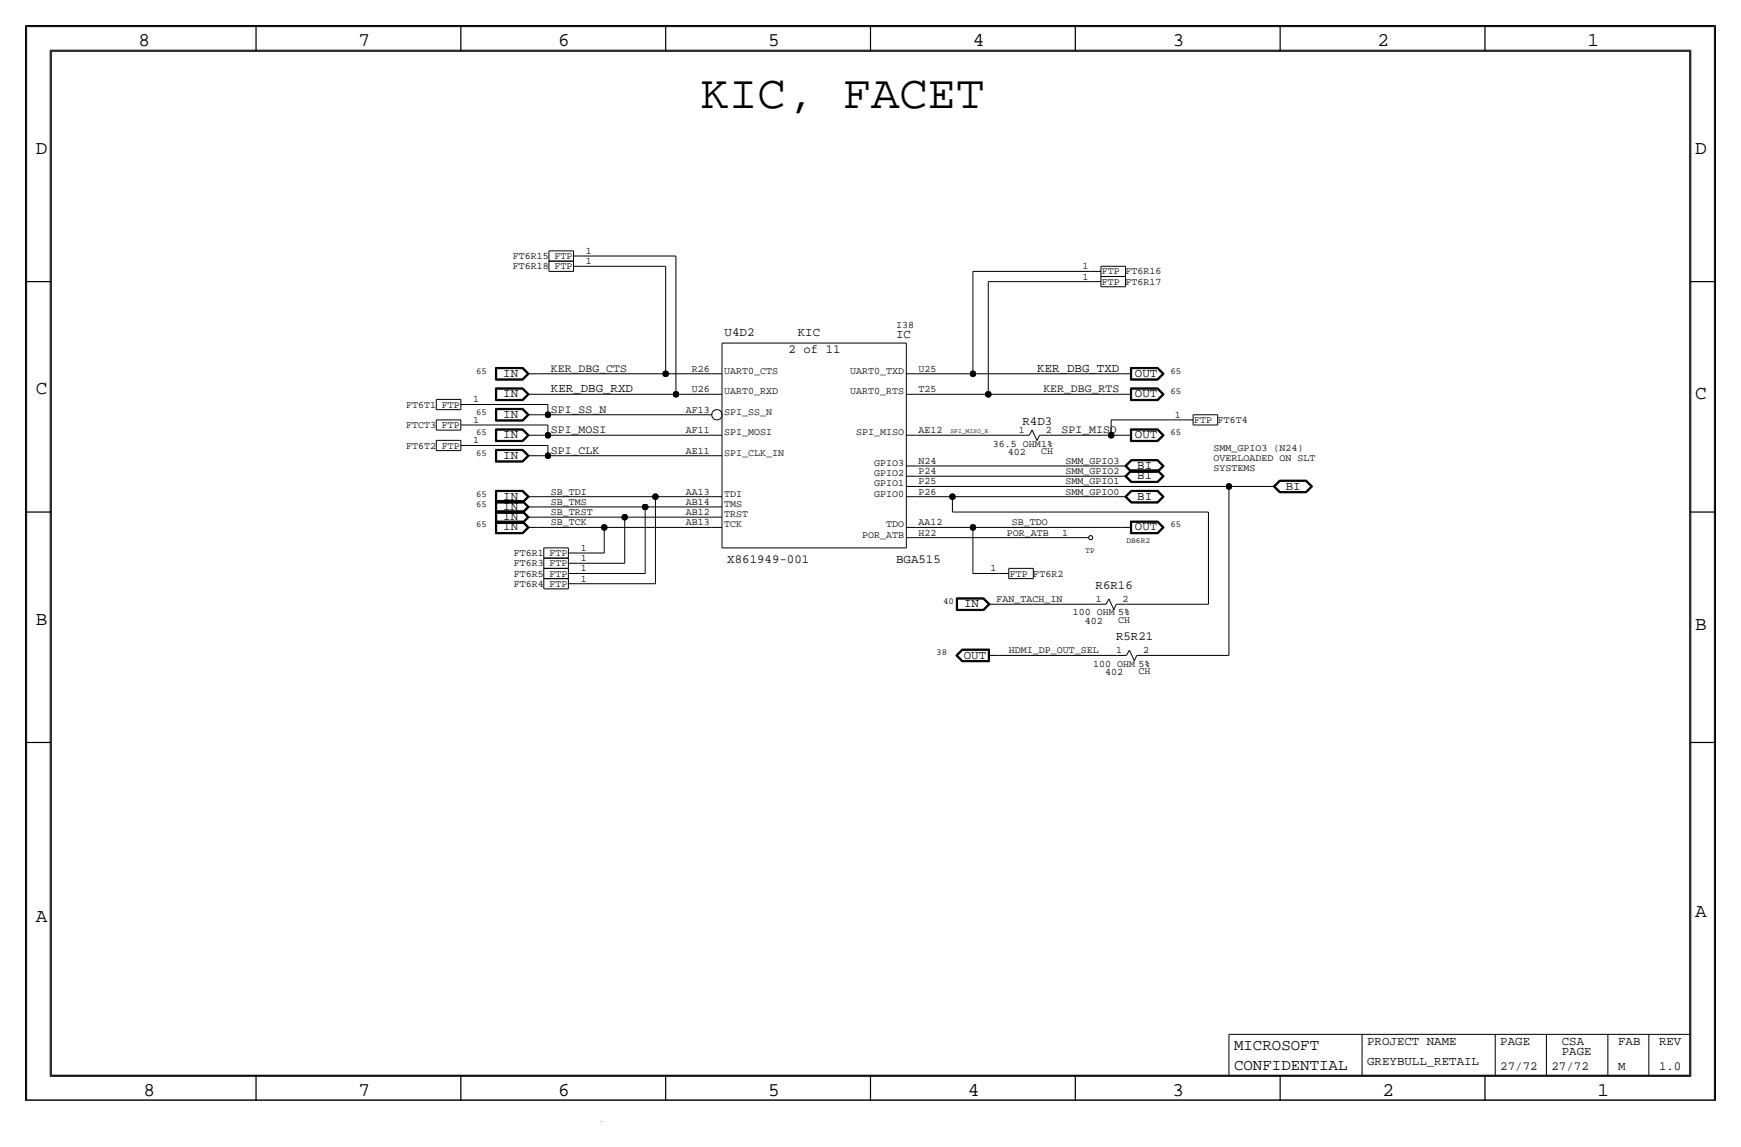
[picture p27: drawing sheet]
<svg xmlns="http://www.w3.org/2000/svg" width="432mm" height="284mm" viewBox="0 0 432 284" stroke-linecap="round" stroke-linejoin="round" font-family="sans-serif">
<defs><g id="words">
<text font-size="11.7" x="173.8" y="26.7">KIC, FACET</text>
<g font-size="4.8">
<text x="34.3" y="11.4">8</text>
<text x="88.9" y="11.4">7</text>
<text x="138.5" y="11.4">6</text>
<text x="190.5" y="11.4">5</text>
<text x="241.3" y="11.4">4</text>
<text x="290.8" y="11.4">3</text>
<text x="341.6" y="11.4">2</text>
<text x="393.7" y="11.4">1</text>
<text x="8.9" y="38.1">D</text>
<text x="420.4" y="38.1">D</text>
<text x="8.9" y="97.8">C</text>
<text x="420.4" y="99.1">C</text>
<text x="8.9" y="154.9">B</text>
<text x="420.4" y="156.2">B</text>
<text x="420.4" y="227.3">A</text>
<text x="8.9" y="228.6">A</text>
<text x="35.6" y="271.8">8</text>
<text x="88.9" y="271.8">7</text>
<text x="138.4" y="271.8">6</text>
<text x="190.5" y="271.8">5</text>
<text x="240" y="271.8">4</text>
<text x="290.8" y="271.8">3</text>
<text x="342.9" y="271.8">2</text>
<text x="396.2" y="271.8">1</text>
</g>
<g font-size="3.9">
<text x="306.1" y="260.4">MICROSOFT</text>
<text x="306.1" y="265.4">CONFIDENTIAL</text>
</g>
<g font-size="3.1">
<text x="179.7" y="83.4">U4D2</text>
<text x="197.9" y="83.4">KIC</text>
<text x="222.2" y="83.8">IC</text>
<text x="195.6" y="87.6">2 of 11</text>
<text x="124.8" y="93.5">IN</text>
<text x="257.3" y="92.2">KER_DBG_TXD</text>
<text x="281.5" y="93.5">OUT</text>
<text x="124.8" y="98.6">IN</text>
<text x="136.7" y="97.3">KER_DBG_RXD</text>
<text x="281.5" y="98.6">OUT</text>
<text x="124.8" y="103.6">IN</text>
<text x="253.6" y="105.4">R4D3</text>
<text x="124.8" y="113.8">IN</text>
<text x="124.8" y="108.7">IN</text>
<text x="281.5" y="108.7">OUT</text>
<text x="282.1" y="118.9">BI</text>
<text x="282.1" y="116.3">BI</text>
<text x="124.8" y="124">IN</text>
<text x="282.1" y="124">BI</text>
<text x="318.9" y="121.4">BI</text>
<text x="124.8" y="131.6">IN</text>
<text x="124.8" y="129">IN</text>
<text x="124.8" y="126.5">IN</text>
<text x="281.5" y="131.6">OUT</text>
<text x="180.4" y="139.6">X861949-001</text>
<text x="222.2" y="139.6">BGA515</text>
<text x="271.7" y="146.1">R6R16</text>
<text x="239.1" y="150.6">IN</text>
<text x="276.8" y="158.8">R5R21</text>
<text x="239.1" y="163.3">OUT</text>
<text x="339.1" y="259.1">PROJECT NAME</text>
<text x="372.1" y="259.1">PAGE</text>
<text x="387.4" y="259.1">CSA</text>
<text x="387.4" y="261.6">PAGE</text>
<text x="401.3" y="259.1">FAB</text>
<text x="411.5" y="259.1">REV</text>
<text x="339.1" y="264.2">GREYBULL_RETAIL</text>
<text x="372.1" y="265.4">27/72</text>
<text x="384.8" y="265.4">27/72</text>
<text x="401.3" y="265.4">M</text>
<text x="411.5" y="265.4">1.0</text>
</g>
<g font-size="2.9">
<text x="136.7" y="92.2">KER_DBG_CTS</text>
<text x="258.8" y="97.3">KER_DBG_RTS</text>
<text x="136.7" y="107.4">SPI_MOSI</text>
<text x="136.7" y="102.4">SPI_SS_N</text>
<text x="263.3" y="107.4">SPI_MISO</text>
<text x="136.7" y="112.5">SPI_CLK</text>
</g>
<g font-size="2.5">
<text x="127.2" y="64.3">FT6R15</text>
<text x="137.5" y="64.3">FTP</text>
<text x="145.3" y="65.5">1</text>
<text x="145.3" y="63">1</text>
<text x="127.2" y="66.8">FT6R18</text>
<text x="137.5" y="66.8">FTP</text>
<text x="268.5" y="69.3">1</text>
<text x="268.5" y="66.8">1</text>
<text x="273.3" y="70.6">FTP</text>
<text x="273.3" y="68.1">FTP</text>
<text x="279.1" y="70.6">FT6R17</text>
<text x="279.1" y="68.1">FT6R16</text>
<text x="222.2" y="81.3">I38</text>
<text x="171.6" y="92.2">R26</text>
<text x="179.6" y="92.7">UART0_CTS</text>
<text x="210.9" y="92.7">UART0_TXD</text>
<text x="227.8" y="92.2">U25</text>
<text x="100.8" y="101.1">FT6T1</text>
<text x="109.6" y="101.1">FTP</text>
<text x="117.3" y="99.8">1</text>
<text x="171.6" y="97.3">U26</text>
<text x="179.6" y="97.8">UART0_RXD</text>
<text x="210.9" y="97.8">UART0_RTS</text>
<text x="227.8" y="97.3">T25</text>
<text x="100.8" y="106.2">FTCT3</text>
<text x="109.6" y="106.2">FTP</text>
<text x="117.3" y="104.9">1</text>
<text x="170.1" y="102.4">AF13</text>
<text x="170.1" y="107.4">AF11</text>
<text x="179.6" y="107.9">SPI_MOSI</text>
<text x="179.6" y="102.9">SPI_SS_N</text>
<text x="212.4" y="107.9">SPI_MISO</text>
<text x="227.8" y="107.4">AE12</text>
<text x="252.7" y="107.4">1</text>
<text x="259.4" y="107.4">2</text>
<text x="291.4" y="103.6">1</text>
<text x="296.2" y="104.9">FTP FT6T4</text>
<text x="100.8" y="111.3">FT6T2</text>
<text x="109.6" y="111.3">FTP</text>
<text x="117.3" y="110">1</text>
<text x="170.1" y="112.5">AE11</text>
<text x="179.6" y="113">SPI_CLK_IN</text>
<text x="246.3" y="110.7">36.5 OHM1%</text>
<text x="250" y="112.8">402</text>
<text x="258.3" y="112.7">CH</text>
<text x="301" y="111.8">SMM_GPIO3 (N24)</text>
<text x="216.8" y="118.1">GPIO2</text>
<text x="216.8" y="115.6">GPIO3</text>
<text x="227.8" y="115.1">N24</text>
<text x="227.8" y="117.6">P24</text>
<text x="264.2" y="117.6">SMM_GPIO2</text>
<text x="264.2" y="115.1">SMM_GPIO3</text>
<text x="301" y="114.3">OVERLOADED ON SLT</text>
<text x="301" y="116.8">SYSTEMS</text>
<text x="136.7" y="125.2">SB_TMS</text>
<text x="136.7" y="122.7">SB_TDI</text>
<text x="170.1" y="125.2">AB14</text>
<text x="170.1" y="122.7">AA13</text>
<text x="179.6" y="125.7">TMS</text>
<text x="179.6" y="123.2">TDI</text>
<text x="216.8" y="123.2">GPIO0</text>
<text x="216.8" y="120.6">GPIO1</text>
<text x="227.8" y="120.1">P25</text>
<text x="227.8" y="122.7">P26</text>
<text x="264.2" y="122.7">SMM_GPIO0</text>
<text x="264.2" y="120.1">SMM_GPIO1</text>
<text x="136.7" y="130.3">SB_TCK</text>
<text x="136.7" y="127.8">SB_TRST</text>
<text x="170.1" y="127.8">AB12</text>
<text x="170.1" y="130.3">AB13</text>
<text x="179.6" y="130.8">TCK</text>
<text x="179.6" y="128.3">TRST</text>
<text x="219.8" y="130.8">TDO</text>
<text x="227.8" y="130.3">AA12</text>
<text x="251" y="130.3">SB_TDO</text>
<text x="127.4" y="137.9">FT6R1</text>
<text x="136.3" y="137.9">FTP</text>
<text x="144" y="136.6">1</text>
<text x="213.9" y="133.4">POR_ATB</text>
<text x="227.8" y="132.8">H22</text>
<text x="249.7" y="132.8">POR_ATB</text>
<text x="263.4" y="132.8">1</text>
<text x="127.4" y="143">FT6R5</text>
<text x="127.4" y="140.5">FT6R3</text>
<text x="136.3" y="143">FTP</text>
<text x="136.3" y="140.5">FTP</text>
<text x="144" y="141.7">1</text>
<text x="144" y="139.2">1</text>
<text x="245.7" y="141.7">1</text>
<text x="250.4" y="143">FTP FT6R2</text>
<text x="127.4" y="145.5">FT6R4</text>
<text x="136.3" y="145.5">FTP</text>
<text x="144" y="144.3">1</text>
<text x="247.1" y="149.4">FAN_TACH_IN</text>
<text x="271.8" y="149.3">1</text>
<text x="278.4" y="149.3">2</text>
<text x="266.1" y="152.7">100 OHM 5%</text>
<text x="269" y="154.7">402</text>
<text x="277.3" y="154.6">CH</text>
<text x="250.2" y="162.1">HDMI_DP_OUT_SEL</text>
<text x="271.1" y="165.4">100 OHM 5%</text>
<text x="274.1" y="167.4">402</text>
<text x="276.8" y="162.1">1</text>
<text x="282.4" y="167.3">CH</text>
<text x="283.5" y="162.1">2</text>
</g>
<g font-size="2.3">
<text x="118.1" y="92.7">65</text>
<text x="290.3" y="92.7">65</text>
<text x="290.3" y="97.8">65</text>
<text x="118.1" y="108">65</text>
<text x="118.1" y="102.9">65</text>
<text x="290.3" y="108">65</text>
<text x="118.1" y="113">65</text>
<text x="118.1" y="125.7">65</text>
<text x="118.1" y="123.2">65</text>
<text x="118.1" y="130.8">65</text>
<text x="290.3" y="130.8">65</text>
<text x="233.9" y="149.9">40</text>
<text x="232.2" y="162.6">38</text>
</g>
<g font-size="2">
<text x="269.2" y="137.2">TP</text>
<text x="279.4" y="134.6">DB6R2</text>
</g>
<text font-size="1.6" x="235.7" y="107.4">SPI_MISO_R</text>
</g></defs>
<!-- layer: Nets -->
<g fill="none" stroke="#000" stroke-width=".25">
<path d="M144.8 63.5h22.8zM144.8 66h20.3zM165.1 66v26.7zM167.6 63.5v34.3zM241.3 67.3h29.2zM241.3 67.3v25.4zM245.1 69.8h25.4zM245.1 69.8v28zM133.3 97.8h34.3zM133.3 92.7h31.8zM165.1 92.7h11.4zM167.6 97.8h8.9z"/>
<path d="M227.3 97.8h17.8zM227.3 92.7h14zM241.3 92.7h36.8zM245.1 97.8h33zM116.8 110.5h19.1zM116.8 105.4h19.1zM116.8 100.3h19.1zM133.3 108h2.6zM133.3 102.9h2.6zM133.3 113h2.6zM135.9 110.5v2.5zM135.9 113h40.6z"/>
<path d="M135.9 105.4v2.6zM135.9 100.3v2.6zM135.9 108h40.6zM135.9 102.9h40.6zM227.3 118.1h49.6zM227.3 108h25.4zM227.3 115.6h49.6zM260.4 108h15.2zM275.6 104.1h17.8zM275.6 104.1v3.9zM275.6 108h2.5zM133.3 128.3h21.6z"/>
<path d="M133.3 125.7h26.7zM133.3 123.2h29.3zM133.4 130.8h16.5zM143.5 139.7h11.4zM143.5 137.2h6.4zM149.9 130.8h26.6zM149.9 130.8v6.4zM154.9 128.3v11.4zM154.9 128.3h21.6zM160 125.7v16.5zM160 125.7h16.5zM162.6 123.2v21.6z"/>
<path d="M162.6 123.2h13.9zM227.3 120.7h77.5zM227.3 130.8h14zM227.3 123.2h8.9zM227.3 133.4h38.1zM236.2 127h63.5zM236.2 123.2h40.7zM236.2 123.2v3.8zM241.3 130.8v11.4zM241.3 130.8h36.8zM299.7 127v22.9zM304.8 120.7v41.9z"/>
<path d="M304.8 120.7h8.9zM143.5 142.2h16.5zM143.5 144.8h19.1zM241.3 142.2h6.3zM247.6 149.9h24.2zM279.4 149.9h20.3zM247.6 162.6h29.3zM284.5 162.6h20.3zM149.2 278h.1"/>
</g>
<g fill="#000" stroke="#000" stroke-width=".25">
<circle cx="165.1" cy="92.7" r=".72"/>
<circle cx="167.6" cy="97.8" r=".72"/>
<circle cx="241.3" cy="92.7" r=".72"/>
<circle cx="245.1" cy="97.8" r=".72"/>
<circle cx="135.9" cy="113" r=".72"/>
<circle cx="135.9" cy="108" r=".72"/>
<circle cx="135.9" cy="102.9" r=".72"/>
<circle cx="275.6" cy="108" r=".72"/>
<circle cx="149.9" cy="130.8" r=".72"/>
<circle cx="154.9" cy="128.3" r=".72"/>
<circle cx="160" cy="125.7" r=".72"/>
<circle cx="162.6" cy="123.2" r=".72"/>
<circle cx="236.2" cy="123.2" r=".72"/>
<circle cx="241.3" cy="130.8" r=".72"/>
<circle cx="304.8" cy="120.7" r=".72"/>
</g>
<!-- layer: Components -->
<g fill="none" stroke="#000" stroke-width=".25">
<path d="M136.1 67.3h6.1zM136.1 64.8v2.5zM136.1 64.8h6.1zM136.1 62.2v2.6zM136.1 62.2h6.1zM142.2 64.8v2.5zM142.2 62.2v2.6zM142.2 66h2.6zM142.2 63.5h2.6zM270.5 69.8h2.5zM270.5 67.3h2.5zM273 68.6v2.5z"/>
<path d="M273 66v2.6zM273.1 71.1h6zM273.1 68.6h6zM273.1 66h6zM279.1 68.6v2.5zM279.1 66v2.6zM108.2 99.1v2.5zM108.2 99.1h6.1zM114.3 99.1v2.5zM122.9 96.2v3.2zM122.9 99.4h6.8zM122.9 91.1v3.2z"/>
<path d="M122.9 94.3h6.8zM122.9 96.2h6.8zM122.9 91.1h6.8zM123 96.3v3zM123 99.3h6.6zM123 91.2v3zM123 94.2h6.6zM123 96.3h6.6zM123 91.2h6.6zM123.1 96.4h6.5zM123.1 91.3h6.5zM123.1 96.4v2.8z"/>
<path d="M123.1 99.2h6.5zM123.1 91.3v2.8zM123.1 94.1h6.5zM123.2 96.5h6.3zM123.2 96.5v2.6zM123.2 99.1h6.3zM123.2 91.4h6.3zM123.2 91.4v2.6zM123.2 94h6.3zM129.5 99.1l1.3-1.3zM129.5 94l1.3-1.3zM129.5 96.5l1.3 1.3z"/>
<path d="M129.5 91.4l1.3 1.3zM129.6 99.2l1.4-1.4zM129.6 94.1l1.4-1.4zM129.6 96.4l1.4 1.4zM129.6 91.3l1.4 1.4zM129.6 96.3l1.5 1.5zM129.6 91.2l1.5 1.5zM129.7 96.2l1.6 1.6zM129.7 91.1l1.6 1.6zM129.7 99.4l1.6-1.6zM129.7 94.3l1.6-1.6zM130.8 97.8h2.5z"/>
<path d="M130.8 92.7h2.5zM131.1 97.8l-1.5 1.5zM131.1 92.7l-1.5 1.5zM176.5 97.8h2.6zM176.5 92.7h2.6zM179.1 85.1h45.7zM179.1 85.1v50.8zM224.8 85.1v50.8zM224.8 97.8h2.5zM224.8 92.7h2.5zM278.1 97.8h2.6zM278.1 92.7h2.6z"/>
<path d="M280.4 96.2v3.2zM280.4 99.4h6.8zM280.4 91.1v3.2zM280.4 94.3h6.8zM280.4 96.2h6.8zM280.4 91.1h6.8zM280.5 96.3v3zM280.5 99.3h6.6zM280.5 91.2v3zM280.5 94.2h6.6zM280.5 96.3h6.6zM280.5 91.2h6.6z"/>
<path d="M280.6 96.4v2.8zM280.6 99.2h6.5zM280.6 91.3v2.8zM280.6 94.1h6.5zM280.6 96.4h6.5zM280.6 91.3h6.5zM280.7 96.5h6.3zM280.7 96.5v2.6zM280.7 99.1h6.3zM280.7 91.4h6.3zM280.7 91.4v2.6zM280.7 94h6.3z"/>
<path d="M287 99.1l1.3-1.3zM287 96.5l1.3 1.3zM287 91.4l1.3 1.3zM287.1 99.2l1.3-1.4zM287.1 94.1l1.3-1.4zM287.1 96.4l1.3 1.4zM287.1 91.3l1.3 1.4zM287.1 99.3l1.5-1.5zM287.1 94.2l1.5-1.5zM287.1 96.3l1.5 1.5zM287.1 91.2l1.5 1.5zM287.2 99.4l1.5-1.6z"/>
<path d="M287.2 94.3l1.5-1.6zM287.2 96.2l1.5 1.6zM287.2 91.1l1.5 1.6zM288.3 92.7l-1.3 1.3zM108.2 111.8h6.1zM108.2 109.2v2.6zM108.2 109.2h6.1zM108.2 106.7h6.1zM108.2 104.1v2.6zM108.2 104.1h6.1zM108.2 101.6h6.1zM114.3 110.5h2.5z"/>
<path d="M114.3 105.4h2.5zM114.3 100.3h2.5zM114.3 109.2v2.6zM114.3 104.1v2.6zM122.9 111.5v3.1zM122.9 114.6h6.8zM122.9 106.4v3.1zM122.9 109.5h6.8zM122.9 101.3v3.1zM122.9 104.4h6.8zM122.9 111.5h6.8zM122.9 106.4h6.8z"/>
<path d="M122.9 101.3h6.8zM123 111.6v2.9zM123 114.5h6.6zM123 106.5v2.9zM123 109.4h6.6zM123 101.4v2.9zM123 104.3h6.6zM123 111.6h6.6zM123 106.5h6.6zM123 101.4h6.6zM123.1 111.7h6.5zM123.1 106.6h6.5z"/>
<path d="M123.1 101.5h6.5zM123.1 111.7v2.7zM123.1 114.4h6.5zM123.1 106.6v2.7zM123.1 109.3h6.5zM123.1 101.5v2.7zM123.1 104.2h6.5zM123.2 111.8h6.3zM123.2 111.8v2.5zM123.2 114.3h6.3zM123.2 106.7h6.3zM123.2 106.7v2.5z"/>
<path d="M123.2 109.2h6.3zM123.2 101.6h6.3zM123.2 101.6v2.5zM123.2 104.1h6.3zM129.5 114.3l1.3-1.3zM129.5 109.2l1.3-1.2zM129.5 104.1l1.3-1.2zM129.5 111.8l1.3 1.2zM129.5 106.7l1.3 1.3zM129.5 101.6l1.3 1.3zM129.6 114.4l1.4-1.4zM129.6 109.3l1.4-1.3z"/>
<path d="M129.6 104.2l1.4-1.3zM129.6 111.7l1.4 1.3zM129.6 106.6l1.4 1.4zM129.6 101.5l1.4 1.4zM129.6 111.6l1.5 1.4zM129.6 106.5l1.5 1.5zM129.6 101.4l1.5 1.5zM129.6 114.5l1.5-1.5zM129.6 109.4l1.5-1.4zM129.6 104.3l1.5-1.4zM129.7 111.5l1.6 1.5zM129.7 106.4l1.6 1.6z"/>
<path d="M129.7 101.3l1.6 1.6zM129.7 114.6l1.6-1.6zM129.7 109.5l1.6-1.5zM129.7 104.4l1.6-1.5zM130.8 113h2.5zM130.8 108h2.5zM130.8 102.9h2.5zM176.5 108h2.6zM176.5 113h2.6zM224.8 118.1h2.5zM224.8 115.6h2.5zM224.8 108h2.5z"/>
<path d="M252.7 108h2.6zM256 106.6l1.2 2.7zM256 106.6l-.7 1.4zM257.8 108h2.5zM257.8 108l-.6 1.3zM276.9 118.1h2.5zM276.9 115.6h2.5zM278.1 108h2.6zM278.9 118.1l1.6-1.6zM278.9 115.6l1.6-1.6zM278.9 118.1l1.6 1.6zM278.9 115.6l1.6 1.5z"/>
<path d="M279.1 118.1l1.5-1.5zM279.1 115.6l1.5-1.5zM279.1 118.1l1.5 1.5zM279.1 115.6l1.5 1.4zM279.2 118.1l1.4-1.4zM279.2 115.6l1.4-1.4zM279.2 118.1l1.4 1.4zM279.2 115.6l1.4 1.3zM279.4 118.1l1.3 1.3zM279.4 115.6l1.3 1.2zM279.4 118.1l1.3-1.3zM279.4 115.6l1.3-1.3z"/>
<path d="M280.4 106.4v3.1zM280.4 109.5h6.8zM280.4 106.4h6.8zM280.5 106.5v2.9zM280.5 109.4h6.6zM280.5 106.5h6.6zM280.5 119.7h6.7zM280.5 117.1h6.7zM280.5 116.5h6.7zM280.5 114h6.7zM280.6 119.6h6.5zM280.6 117h6.5z"/>
<path d="M280.6 116.6h6.5zM280.6 114.1h6.5zM280.6 106.6v2.7zM280.6 109.3h6.5zM280.6 106.6h6.5zM280.6 116.7h6.5zM280.6 114.2h6.5zM280.6 119.5h6.5zM280.6 116.9h6.5zM280.7 119.4h6.3zM280.7 116.8h6.3zM280.7 114.3h6.3z"/>
<path d="M280.7 106.7h6.3zM280.7 106.7v2.5zM280.7 109.2h6.3zM287 109.2l1.3-1.2zM287 116.8l1.3 1.3zM287 114.3l1.3 1.3zM287 106.7l1.3 1.3zM287.1 119.5l1.3-1.4zM287.1 116.9l1.3-1.3zM287.1 109.3l1.3-1.3zM287.1 116.7l1.3 1.4zM287.1 114.2l1.3 1.4z"/>
<path d="M287.1 106.6l1.3 1.4zM287.1 119.6l1.5-1.5zM287.1 117l1.5-1.4zM287.1 109.4l1.5-1.4zM287.1 116.6l1.5 1.5zM287.1 114.1l1.5 1.5zM287.1 106.5l1.5 1.5zM287.2 119.7l1.5-1.6zM287.2 117.1l1.5-1.5zM287.2 109.5l1.5-1.5zM287.2 116.5l1.5 1.6zM287.2 114l1.5 1.6z"/>
<path d="M287.2 106.4l1.5 1.6zM288.3 118.1l-1.3 1.3zM288.3 115.6l-1.3 1.2zM293.4 104.1h2.5zM295.9 102.9v2.5zM295.9 105.4h6.1zM295.9 102.9h6.1zM302 102.9v2.5zM317.3 119.1h6.7zM317.4 119.2h6.6zM317.4 119.3h6.5zM317.5 119.4h6.3z"/>
<path d="M323.8 119.4l1.3 1.3zM323.9 119.3l1.4 1.4zM324 119.2l1.4 1.5zM324 119.1l1.6 1.6zM122.9 129.2v3.2zM122.9 132.4h6.8zM122.9 126.7v3.1zM122.9 129.8h6.8zM122.9 121.6v3.2zM122.9 124.8h6.8zM122.9 124.2v3.1zM122.9 127.3h6.8z"/>
<path d="M122.9 129.2h6.8zM122.9 126.7h6.8zM122.9 121.6h6.8zM122.9 124.2h6.8zM123 129.3v3zM123 132.3h6.6zM123 126.8v2.9zM123 129.7h6.6zM123 121.7v3zM123 124.7h6.6zM123 124.3v2.9zM123 127.2h6.6z"/>
<path d="M123 129.3h6.6zM123 126.8h6.6zM123 121.7h6.6zM123 124.3h6.6zM123.1 129.4h6.5zM123.1 126.9h6.5zM123.1 121.8h6.5zM123.1 124.4h6.5zM123.1 129.4v2.8zM123.1 132.2h6.5zM123.1 126.9v2.7zM123.1 129.6h6.5z"/>
<path d="M123.1 121.8v2.8zM123.1 124.6h6.5zM123.1 124.4v2.7zM123.1 127.1h6.5zM123.2 129.5h6.3zM123.2 129.5v2.6zM123.2 132.1h6.3zM123.2 127h6.3zM123.2 127v2.5zM123.2 121.9h6.3zM123.2 121.9v2.6zM123.2 124.5h6.3z"/>
<path d="M123.2 124.5v2.5zM129.5 132.1l1.3-1.3zM129.5 129.5l1.3-1.2zM129.5 124.5l1.3-1.3zM129.5 127l1.3-1.3zM129.5 129.5l1.3 1.3zM129.5 127l1.3 1.3zM129.5 121.9l1.3 1.3zM129.5 124.5l1.3 1.2zM129.6 132.2l1.4-1.4zM129.6 129.6l1.4-1.3zM129.6 124.6l1.4-1.4z"/>
<path d="M129.6 127.1l1.4-1.4zM129.6 129.4l1.4 1.4zM129.6 126.9l1.4 1.4zM129.6 121.8l1.4 1.4zM129.6 124.4l1.4 1.3zM129.6 129.3l1.5 1.5zM129.6 126.8l1.5 1.5zM129.6 121.7l1.5 1.5zM129.6 124.3l1.5 1.4zM129.6 132.3l1.5-1.5zM129.6 129.7l1.5-1.4zM129.6 127.2l1.5-1.5z"/>
<path d="M129.7 129.2l1.6 1.6zM129.7 126.7l1.6 1.6zM129.7 121.6l1.6 1.6zM129.7 124.2l1.6 1.5zM129.7 132.4l1.6-1.6zM129.7 129.8l1.6-1.5zM129.7 124.8l1.6-1.6zM129.7 127.3l1.6-1.6zM130.8 130.8h2.5zM130.8 128.3h2.5zM130.8 123.2h2.5zM130.8 125.7h2.5z"/>
<path d="M131.1 123.2l-1.5 1.5zM134.9 138.4v2.6zM134.9 138.4h6.1zM134.9 135.9v2.5zM134.9 135.9h6.1zM141 138.4v2.6zM141 135.9v2.5zM141 139.7h2.5zM141 137.2h2.5zM176.5 125.7h2.6zM176.5 123.2h2.6zM176.5 130.8h2.6z"/>
<path d="M176.5 128.3h2.6zM179.1 135.9h45.7zM224.8 133.4h2.5zM224.8 130.8h2.5zM224.8 123.2h2.5zM224.8 120.7h2.5zM265.4 133.4h4.6zM276.9 123.2h2.5zM278.1 130.8h2.6zM278.9 123.2l1.6-1.6zM278.9 123.2l1.6 1.6zM279.1 123.2l1.5-1.5z"/>
<path d="M279.1 123.2l1.5 1.5zM279.2 123.2l1.4-1.4zM279.2 123.2l1.4 1.4zM279.4 123.2l1.3 1.3zM280.4 129.2v3.2zM280.4 132.4h6.8zM280.4 129.2h6.8zM280.5 129.3v3zM280.5 132.3h6.6zM280.5 129.3h6.6zM280.5 124.8h6.7zM280.5 121.6h6.7z"/>
<path d="M280.6 124.7h6.5zM280.6 121.7h6.5zM280.6 129.4v2.8zM280.6 132.2h6.5zM280.6 129.4h6.5zM280.6 121.8h6.5zM280.6 124.6h6.5zM280.7 124.5h6.3zM280.7 121.9h6.3zM280.7 129.5h6.3zM280.7 129.5v2.6zM280.7 132.1h6.3z"/>
<path d="M280.7 121.9l-1.3 1.3zM287 121.9l1.3 1.3zM287 129.5l1.3 1.3zM287.1 124.6l1.3-1.4zM287.1 132.2l1.3-1.4zM287.1 121.8l1.3 1.4zM287.1 129.4l1.3 1.4zM287.1 124.7l1.5-1.5zM287.1 132.3l1.5-1.5zM287.1 121.7l1.5 1.5zM287.1 129.3l1.5 1.5zM287.2 124.8l1.5-1.6z"/>
<path d="M287.2 132.4l1.5-1.6zM287.2 121.6l1.5 1.6zM287.2 129.2l1.5 1.6zM288.3 123.2l-1.3 1.3zM288.3 130.8l-1.3 1.3zM313.7 120.7h2.5zM315.8 120.7l1.5 1.5zM315.8 120.7l1.5-1.6zM315.9 120.7l1.5 1.4zM315.9 120.7l1.5-1.5zM316.1 120.7l1.3-1.4zM316.1 120.7l1.3 1.3z"/>
<path d="M316.2 120.7l1.3 1.2zM316.2 120.7l1.3-1.3zM317.3 122.2h6.7zM317.4 122.1h6.6zM317.4 122h6.5zM317.5 121.9h6.3zM323.9 122l1.4-1.3zM324 122.1l1.4-1.4zM324 122.2l1.6-1.5zM325.1 120.7l-1.3 1.2zM134.9 146.1h6.1zM134.9 143.5v2.6z"/>
<path d="M134.9 143.5h6.1zM134.9 141v2.5zM134.9 141h6.1zM141 143.5v2.6zM141 141v2.5zM141 144.8h2.5zM141 142.2h2.5zM237.2 148.3v3.1zM237.2 151.4h6.8zM237.2 148.3h6.8zM237.3 148.4v2.9zM237.3 151.3h6.6z"/>
<path d="M237.3 148.4h6.6zM237.4 148.5v2.7zM237.4 151.2h6.5zM237.4 148.5h6.5zM237.5 148.6h6.3zM237.5 148.6v2.5zM237.5 151.1h6.3zM243.8 148.6l1.3 1.3zM243.8 151.1l1.3-1.2zM243.9 151.2l1.4-1.3zM243.9 148.5l1.4 1.4zM243.9 148.4l1.5 1.5z"/>
<path d="M243.9 151.3l1.5-1.4zM244 148.3l1.6 1.6zM244 151.4l1.6-1.5zM245.1 149.9h2.5zM247.6 142.2h2.6zM250.2 143.5h6.1zM250.2 141h6.1zM250.2 141v2.5zM256.3 141v2.5zM271.8 149.9h2.5zM275 148.5l1.3 2.7zM275 148.5l-.7 1.4z"/>
<path d="M276.9 149.9h2.5zM276.9 149.9l-.6 1.3zM237 162.6l1.6 1.5zM237 162.6l1.6-1.6zM237.2 162.6l1.5 1.4zM237.2 162.6l1.5-1.5zM237.3 162.6l1.4-1.4zM237.3 162.6l1.4 1.3zM237.5 162.6l1.3 1.2zM237.5 162.6l1.3-1.3zM238.6 161h6.8zM238.6 164.1h6.8z"/>
<path d="M238.7 161.1h6.6zM238.7 164h6.6zM238.7 161.2h6.5zM238.7 163.9h6.5zM238.8 161.3h6.3zM238.8 163.8h6.3zM245.1 161.3v2.5zM245.1 162.6h2.5zM245.2 161.2v2.7zM245.3 161.1v2.9zM245.4 161v3.1zM276.9 162.6h2.5z"/>
<path d="M280.1 161.2l1.2 2.7zM280.1 161.2l-.7 1.4zM281.9 162.6l-.6 1.3zM281.9 162.6h2.6z"/>
<circle cx="177.8" cy="102.9" r="1.28"/>
<circle cx="270.5" cy="133.4" r=".51"/>
</g>
<!-- layer: Page Border and Title Block -->
<g fill="none" stroke="#000" stroke-width=".3">
<path d="M6.3 6.4v266.7zM6.4 6.4h419zM12.7 12.7h406.4zM12.7 12.7v254zM63.5 6.4v6.3zM114.3 6.4v6.3zM165.1 6.4v6.3zM215.9 6.4v6.3zM266.7 6.4v6.3zM317.5 6.4v6.3zM368.3 6.4v6.3zM419.1 12.7v254z"/>
<path d="M425.4 6.4v266.7zM6.3 69.9h6.4zM419.1 69.9h6.3zM6.3 127h6.4zM419.1 127h6.3zM6.3 184.2h6.4zM419.1 184.2h6.3zM6.4 273.1h419zM12.7 266.7h406.4zM63.5 266.7v6.4zM114.3 266.7v6.4zM165.1 266.7v6.4z"/>
<path d="M215.9 266.7v6.4zM266.7 266.7v6.4zM317.5 266.7v6.4zM368.3 266.7v6.4z"/>
</g>
<g fill="none" stroke="#000" stroke-width=".25">
<path d="M6.6 6.6h418.6zM6.6 6.6v266.2zM12.4 12.4v254.6zM12.4 12.4h407zM419.4 12.4v254.6zM425.2 6.6v266.2zM304.8 256.5v10.2zM304.8 256.5h114.3zM337.8 256.5v10.2zM370.8 256.5v10.2zM383.5 256.5v10.2zM398.8 256.5v10.2z"/>
<path d="M408.9 256.5v10.2zM6.6 272.8h418.6zM12.4 267h407z"/>
</g>
<use href="#words"/>
</svg>
